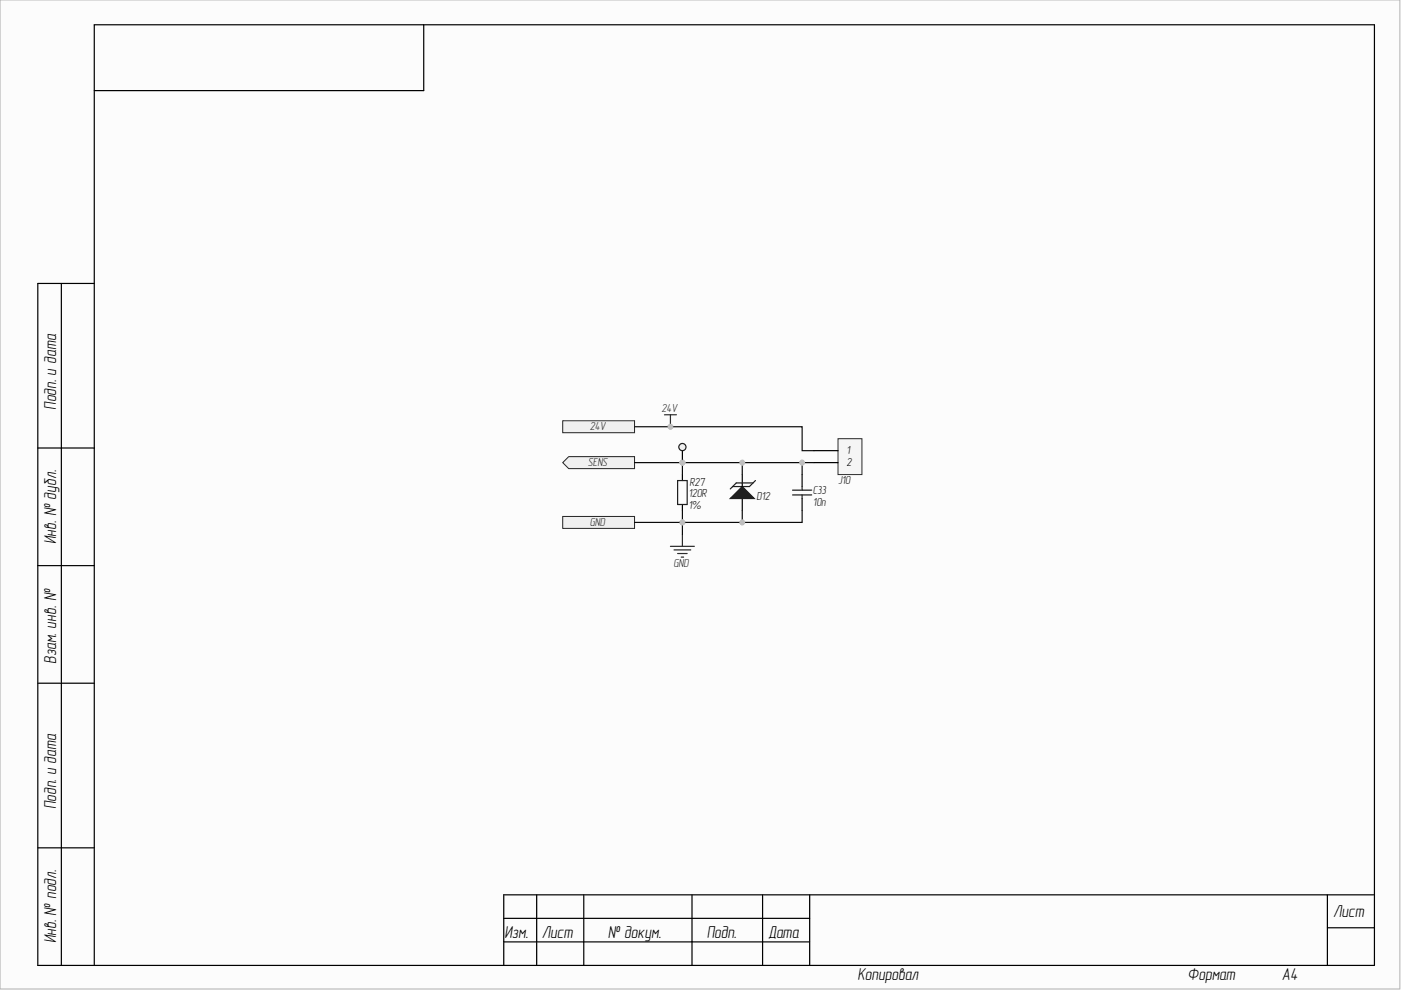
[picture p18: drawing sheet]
<svg xmlns="http://www.w3.org/2000/svg" width="297mm" height="210mm" viewBox="0 0 297 210" stroke-linecap="round" stroke-linejoin="round" font-family="sans-serif">
<defs><g id="words">
<g font-size="3.7">
<text x="11.9" y="86.9" transform="rotate(-90 11.9 86.9)">Подп. и дата</text>
<text x="11.9" y="115.4" transform="rotate(-90 11.9 115.4)">Инв. № дубл.</text>
<text x="11.9" y="140.8" transform="rotate(-90 11.9 140.8)">Взам. инв. №</text>
<text x="11.9" y="171.6" transform="rotate(-90 11.9 171.6)">Подп. и дата</text>
<text x="282.7" y="194.4">Лист</text>
<text x="11.9" y="200" transform="rotate(-90 11.9 200)">Инв. № подл.</text>
<text x="106.9" y="198.8">Изм.</text>
<text x="114.9" y="198.8">Лист</text>
<text x="128.9" y="198.8">№ докум.</text>
<text x="149.8" y="198.8">Подп.</text>
<text x="162.9" y="198.8">Дата</text>
<text x="181.8" y="207.8">Копировал</text>
<text x="251.8" y="207.8">Формат</text>
<text x="271.8" y="207.8">A4</text>
</g>
<g font-size="2.5" fill="#262626">
<text x="140.3" y="87.3">24V</text>
<text x="125" y="91.1">24V</text>
<text x="124.6" y="98.7">SENS</text>
<text x="125" y="111.4">GND</text>
<text x="142.8" y="120.3">GND</text>
</g>
<g font-size="2.5">
<text x="179.5" y="96.2">1</text>
<text x="179.5" y="98.7">2</text>
</g>
<g font-size="2.5" fill="#0e0e0e">
<text x="145.9" y="105.3">120R</text>
<text x="145.9" y="107.9">1%</text>
<text x="146.2" y="103.1">R27</text>
<text x="160.4" y="106.1">D12</text>
<text x="172.3" y="107.4">10n</text>
<text x="172.3" y="104.8">C33</text>
<text x="177.7" y="102.5">J10</text>
</g>
</g></defs>
<path d="M0 0h296.8v209.7h-296.8z" fill-rule="evenodd" fill="#fcfcfc"/>
<path d="M0 0h296.8v209.7h-296.8z" fill="none" stroke="#bdbdbd" stroke-width=".21"/>
<path d="M0 0h296.8v209.7h-296.8z" fill-rule="evenodd" fill="#fcfcfc"/>
<path d="M0 0h296.8v209.7h-296.8z" fill="none" stroke="#bdbdbd" stroke-width=".21"/>
<g fill="none" stroke="#000" stroke-width=".25">
<path d="M89.8 5.3v13.9h-69.8M13 60.1v144.6M20 60.1h-12v144.6h283.4v-199.4h-271.4v199.4M8 95h12M8 119.9h12M8 144.9h12M8 179.8h12M106.8 194.7h64.9M106.8 199.7h64.9M113.8 189.7v15M123.8 189.7v15M146.7 189.7v15"/>
<path d="M161.7 189.7v15M171.7 189.7v15M281.4 189.7v15M281.4 196.7h10M291.4 189.7h-184.6v15"/>
</g>
<path d="M119.3 98.1l1.3-1.3h13.9v2.6h-13.9z" fill-rule="evenodd" fill="#f0f0f0"/>
<path d="M119.3 98.1l1.3-1.3h13.9v2.6h-13.9z" fill="none" stroke="#262626" stroke-width=".21"/>
<path d="M119.3 89.2h15.2v2.5h-15.2z" fill-rule="evenodd" fill="#f0f0f0"/>
<path d="M119.3 89.2h15.2v2.5h-15.2z" fill="none" stroke="#262626" stroke-width=".21"/>
<path d="M119.3 109.5h15.2v2.5h-15.2z" fill-rule="evenodd" fill="#f0f0f0"/>
<path d="M119.3 109.5h15.2v2.5h-15.2z" fill="none" stroke="#262626" stroke-width=".21"/>
<path d="M140.9 87.9h2.5M142.1 87.9v2.6" fill="none" stroke="#262626" stroke-width=".25"/>
<circle cx="142.1" cy="90.5" r=".51" fill="#c1c1c1"/>
<circle cx="142.1" cy="90.5" r=".51" fill="none" stroke="#c1c1c1" stroke-width=".21"/>
<path d="M142.1 115.8h5.1M142.9 116.6h3.6M143.7 117.4h2M144.4 118.1h.5M144.7 113.3v2.5" fill="none" stroke="#262626" stroke-width=".25"/>
<path d="M144.7 100.6v1.3M144.7 107v1.2M157.4 105.7v2.5" fill="none" stroke="#000" stroke-width=".25"/>
<path d="M143.7 101.9h2v5.1h-2z" fill="none" stroke="#1c1c1c" stroke-width=".25"/>
<path d="M154.8 105.7l2.6-2.5 2.5 2.5z" fill="#1c1c1c"/>
<path d="M154.8 105.7l2.6-2.5 2.5 2.5zM159.7 102.4h-3.6l-1.3 1.3M160.2 101.9l-1.3 1.3h-3.6M168 103.9h4.1M168 104.9h4.1M170.1 103.2v.7M170.1 104.9v.8" fill="none" stroke="#1c1c1c" stroke-width=".25"/>
<path d="M157.4 100.6v2.6M170.1 100.6v2.6M170.1 105.7v2.5" fill="none" stroke="#000" stroke-width=".25"/>
<path d="M170.1 98.1v2.5" fill="none" stroke="#0e0e0e" stroke-width=".25"/>
<circle cx="170.1" cy="98.1" r=".51" fill="#c1c1c1"/>
<circle cx="170.1" cy="98.1" r=".51" fill="none" stroke="#c1c1c1" stroke-width=".21"/>
<path d="M157.4 108.2v2.6" fill="none" stroke="#0e0e0e" stroke-width=".25"/>
<circle cx="157.4" cy="110.8" r=".51" fill="#c1c1c1"/>
<circle cx="157.4" cy="110.8" r=".51" fill="none" stroke="#c1c1c1" stroke-width=".21"/>
<path d="M157.4 98.1v2.5" fill="none" stroke="#0e0e0e" stroke-width=".25"/>
<circle cx="157.4" cy="98.1" r=".51" fill="#c1c1c1"/>
<circle cx="157.4" cy="98.1" r=".51" fill="none" stroke="#c1c1c1" stroke-width=".21"/>
<path d="M134.5 98.1h38.1" fill="none" stroke="#0e0e0e" stroke-width=".25"/>
<circle cx="144.7" cy="98.1" r=".51" fill="#c1c1c1"/>
<circle cx="144.7" cy="98.1" r=".51" fill="none" stroke="#c1c1c1" stroke-width=".21"/>
<circle cx="157.4" cy="98.1" r=".51" fill="#c1c1c1"/>
<circle cx="157.4" cy="98.1" r=".51" fill="none" stroke="#c1c1c1" stroke-width=".21"/>
<circle cx="170.1" cy="98.1" r=".51" fill="#c1c1c1"/>
<circle cx="170.1" cy="98.1" r=".51" fill="none" stroke="#c1c1c1" stroke-width=".21"/>
<path d="M144.7 108.2v2.6" fill="none" stroke="#0e0e0e" stroke-width=".25"/>
<circle cx="144.7" cy="110.8" r=".51" fill="#c1c1c1"/>
<circle cx="144.7" cy="110.8" r=".51" fill="none" stroke="#c1c1c1" stroke-width=".21"/>
<path d="M144.7 98.1v2.5" fill="none" stroke="#0e0e0e" stroke-width=".25"/>
<circle cx="144.7" cy="98.1" r=".51" fill="#c1c1c1"/>
<circle cx="144.7" cy="98.1" r=".51" fill="none" stroke="#c1c1c1" stroke-width=".21"/>
<path d="M144.7 110.8v2.5" fill="none" stroke="#0e0e0e" stroke-width=".25"/>
<circle cx="144.7" cy="110.8" r=".51" fill="#c1c1c1"/>
<circle cx="144.7" cy="110.8" r=".51" fill="none" stroke="#c1c1c1" stroke-width=".21"/>
<path d="M170.1 108.2v2.6h-35.6" fill="none" stroke="#0e0e0e" stroke-width=".25"/>
<circle cx="144.7" cy="110.8" r=".51" fill="#c1c1c1"/>
<circle cx="144.7" cy="110.8" r=".51" fill="none" stroke="#c1c1c1" stroke-width=".21"/>
<circle cx="157.4" cy="110.8" r=".51" fill="#c1c1c1"/>
<circle cx="157.4" cy="110.8" r=".51" fill="none" stroke="#c1c1c1" stroke-width=".21"/>
<path d="M134.5 90.5h35.6v5.1h2.5" fill="none" stroke="#0e0e0e" stroke-width=".25"/>
<circle cx="142.1" cy="90.5" r=".51" fill="#c1c1c1"/>
<circle cx="142.1" cy="90.5" r=".51" fill="none" stroke="#c1c1c1" stroke-width=".21"/>
<circle cx="144.7" cy="98.1" r=".51" fill="#c1c1c1"/>
<circle cx="144.7" cy="98.1" r=".51" fill="none" stroke="#c1c1c1" stroke-width=".21"/>
<path d="M144.7 95.6v2.5" fill="none" stroke="#000" stroke-width=".25"/>
<circle cx="144.7" cy="98.1" r=".51" fill="#c1c1c1"/>
<circle cx="144.7" cy="98.1" r=".51" fill="none" stroke="#c1c1c1" stroke-width=".21"/>
<circle cx="144.7" cy="94.8" r=".76" fill="#f0f0f0"/>
<circle cx="144.7" cy="94.8" r=".76" fill="none" stroke="#1c1c1c" stroke-width=".25"/>
<path d="M177.7 93h5.1v7.6h-5.1z" fill-rule="evenodd" fill="#f5f5f5"/>
<path d="M177.7 93h5.1v7.6h-5.1z" fill="none" stroke="#262626" stroke-width=".21"/>
<path d="M172.6 95.6h5.1M172.6 98.1h5.1" fill="none" stroke="#000" stroke-width=".25"/>
<use href="#words"/>
</svg>
